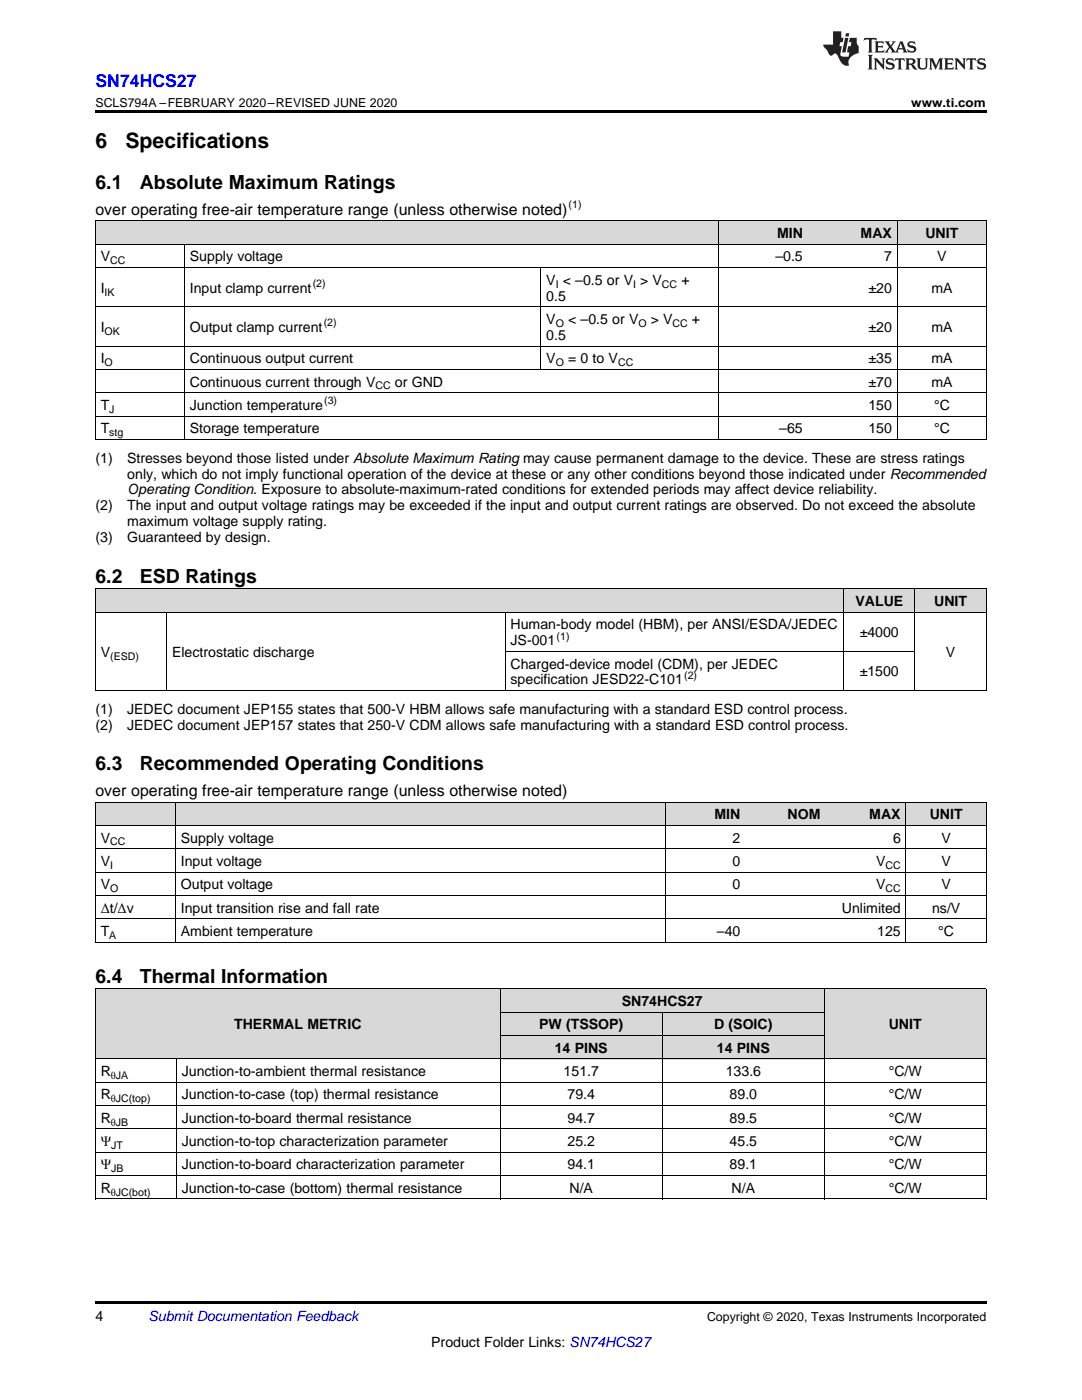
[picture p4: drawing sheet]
<svg xmlns="http://www.w3.org/2000/svg" width="216mm" height="279mm" viewBox="0 0 216 279" stroke-linecap="round" stroke-linejoin="round" font-family="sans-serif">
<defs><g id="words">
<g font-size="4.2">
<text x="19" y="29.6">6</text>
<text x="25" y="29.6">Specifications</text>
</g>
<g font-size="3.9">
<text x="19" y="37.7">6.1</text>
<text x="27.9" y="37.7">Absolute Maximum Ratings</text>
<text x="19" y="116.3">6.2</text>
<text x="27.9" y="116.3">ESD Ratings</text>
<text x="19" y="153.7">6.3</text>
<text x="27.9" y="153.7">Recommended Operating Conditions</text>
<text x="19" y="196.1">6.4</text>
<text x="27.9" y="196.1">Thermal Information</text>
</g>
<text font-size="3.5" fill="#00f" x="19" y="17.3">SN74HCS27</text>
<g font-size="3.2">
<text x="19" y="42.9">over operating free-air temperature range (unless otherwise noted)</text>
<text x="19" y="158.9">over operating free-air temperature range (unless otherwise noted)</text>
</g>
<g font-size="2.8">
<text x="155" y="47.5">MIN</text>
<text x="171.7" y="47.5">MAX</text>
<text x="184.6" y="47.5">UNIT</text>
<text x="20.1" y="52.2">V</text>
<text x="37.9" y="52.2">Supply voltage</text>
<text x="154.7" y="52.2">–0.5</text>
<text x="176.4" y="52.2">7</text>
<text x="187" y="52.2">V</text>
<text x="20.1" y="58.4">I</text>
<text x="37.9" y="58.4">Input clamp current</text>
<text x="109" y="56.8">V &lt; –0.5 or V &gt; V</text>
<text x="136" y="56.8">+</text>
<text x="173.3" y="58.4">±20</text>
<text x="185.8" y="58.4">mA</text>
<text x="109" y="60">0.5</text>
<text x="109" y="64.7">V</text>
<text x="113.3" y="64.7">&lt; –0.5 or V</text>
<text x="129.9" y="64.7">&gt; V</text>
<text x="138.1" y="64.7">+</text>
<text x="20.1" y="66.3">I</text>
<text x="37.9" y="66.3">Output clamp current</text>
<text x="109" y="67.8">0.5</text>
<text x="173.3" y="66.3">±20</text>
<text x="185.8" y="66.3">mA</text>
<text x="20.1" y="72.5">I</text>
<text x="37.9" y="72.5">Continuous output current</text>
<text x="37.9" y="77.2">Continuous current through V</text>
<text x="78.8" y="77.2">or GND</text>
<text x="109" y="72.5">V</text>
<text x="113.3" y="72.5">= 0 to V</text>
<text x="173.3" y="72.5">±35</text>
<text x="173.3" y="77.2">±70</text>
<text x="185.8" y="72.5">mA</text>
<text x="185.8" y="77.2">mA</text>
<text x="20.1" y="81.8">T</text>
<text x="37.9" y="81.8">Junction temperature</text>
<text x="173.3" y="81.8">150</text>
<text x="186.4" y="81.8">°C</text>
<text x="20.1" y="86.5">T</text>
<text x="37.9" y="86.5">Storage temperature</text>
<text x="155.5" y="86.5">–65</text>
<text x="173.3" y="86.5">150</text>
<text x="186.4" y="86.5">°C</text>
<text x="19" y="92.3">(1)</text>
<text x="25.4" y="92.3">Stresses beyond those listed under Absolute Maximum Rating may cause permanent damage to the device. These are stress ratings</text>
<text x="25.4" y="95.5">only, which do not imply functional operation of the device at these or any other conditions beyond those indicated under Recommended</text>
<text x="19" y="101.8">(2)</text>
<text x="25.4" y="101.8">The input and output voltage ratings may be exceeded if the input and output current ratings are observed. Do not exceed the absolute</text>
<text x="25.4" y="98.7">Operating Condition. Exposure to absolute-maximum-rated conditions for extended periods may affect device reliability.</text>
<text x="25.4" y="105">maximum voltage supply rating.</text>
<text x="19" y="108.2">(3)</text>
<text x="25.4" y="108.2">Guaranteed by design.</text>
<text x="101.9" y="125.6">Human-body model (HBM), per ANSI/ESDA/JEDEC</text>
<text x="170.7" y="120.9">VALUE</text>
<text x="186.4" y="120.9">UNIT</text>
<text x="20.1" y="131.1">V</text>
<text x="34.3" y="131.1">Electrostatic discharge</text>
<text x="101.9" y="128.8">JS-001</text>
<text x="171.6" y="127.2">±4000</text>
<text x="188.7" y="131.1">V</text>
<text x="101.9" y="133.4">Charged-device model (CDM), per JEDEC</text>
<text x="101.9" y="136.6">specification JESD22-C101</text>
<text x="171.6" y="135">±1500</text>
<text x="19" y="142.5">(1)</text>
<text x="25.4" y="142.5">JEDEC document JEP155 states that 500-V HBM allows safe manufacturing with a standard ESD control process.</text>
<text x="19" y="145.6">(2)</text>
<text x="25.4" y="145.6">JEDEC document JEP157 states that 250-V CDM allows safe manufacturing with a standard ESD control process.</text>
<text x="142.6" y="163.5">MIN</text>
<text x="157.2" y="163.5">NOM</text>
<text x="173.5" y="163.5">MAX</text>
<text x="185.5" y="163.5">UNIT</text>
<text x="20.1" y="168.2">V</text>
<text x="20.1" y="172.8">V</text>
<text x="36.1" y="168.2">Supply voltage</text>
<text x="36.1" y="172.8">Input voltage</text>
<text x="146.2" y="168.2">2</text>
<text x="146.2" y="172.8">0</text>
<text x="174.8" y="172.8">V</text>
<text x="178.2" y="168.2">6</text>
<text x="187.9" y="168.2">V</text>
<text x="187.9" y="172.8">V</text>
<text x="20.1" y="177.5">V</text>
<text x="36.1" y="177.5">Output voltage</text>
<text x="146.2" y="177.5">0</text>
<text x="174.8" y="177.5">V</text>
<text x="187.9" y="177.5">V</text>
<text x="20.1" y="182.1">Δt/Δv</text>
<text x="36.1" y="182.1">Input transition rise and fall rate</text>
<text x="168" y="182.1">Unlimited</text>
<text x="186" y="182.1">ns/V</text>
<text x="20.1" y="186.8">T</text>
<text x="36.1" y="186.8">Ambient temperature</text>
<text x="143.1" y="186.8">–40</text>
<text x="175" y="186.8">125</text>
<text x="187.2" y="186.8">°C</text>
<text x="124.1" y="200.8">SN74HCS27</text>
<text x="46.7" y="205.5">THERMAL METRIC</text>
<text x="107.6" y="205.5">PW (TSSOP)</text>
<text x="142.5" y="205.5">D (SOIC)</text>
<text x="177.3" y="205.5">UNIT</text>
<text x="20.1" y="214.8">R</text>
<text x="36.3" y="214.8">Junction-to-ambient thermal resistance</text>
<text x="110.7" y="210.1">14 PINS</text>
<text x="112.5" y="214.8">151.7</text>
<text x="143.1" y="210.1">14 PINS</text>
<text x="144.8" y="214.8">133.6</text>
<text x="177.3" y="214.8">°C/W</text>
<text x="20.1" y="219.4">R</text>
<text x="36.3" y="219.4">Junction-to-case (top) thermal resistance</text>
<text x="113.2" y="219.4">79.4</text>
<text x="145.6" y="219.4">89.0</text>
<text x="177.3" y="219.4">°C/W</text>
<text x="20.1" y="224.1">R</text>
<text x="36.3" y="224.1">Junction-to-board thermal resistance</text>
<text x="113.2" y="224.1">94.7</text>
<text x="145.6" y="224.1">89.5</text>
<text x="177.3" y="224.1">°C/W</text>
<text x="20.1" y="228.7">Ψ</text>
<text x="20.1" y="233.4">Ψ</text>
<text x="36.3" y="228.7">Junction-to-top characterization parameter</text>
<text x="36.3" y="233.4">Junction-to-board characterization parameter</text>
<text x="113.2" y="228.7">25.2</text>
<text x="113.2" y="233.4">94.1</text>
<text x="145.6" y="228.7">45.5</text>
<text x="145.6" y="233.4">89.1</text>
<text x="177.3" y="228.7">°C/W</text>
<text x="177.3" y="233.4">°C/W</text>
<text x="20.1" y="238.1">R</text>
<text x="36.3" y="238.1">Junction-to-case (bottom) thermal resistance</text>
<text x="113.6" y="238.1">N/A</text>
<text x="146" y="238.1">N/A</text>
<text x="177.3" y="238.1">°C/W</text>
<text x="19" y="263.6">4</text>
<text x="86" y="268.9">Product Folder Links: SN74HCS27</text>
</g>
<text font-size="2.8" fill="#0000c8" x="29.6" y="263.6">Submit Documentation Feedback</text>
<g font-size="2.5">
<text x="19" y="21.4">SCLS794A –FEBRUARY 2020–REVISED JUNE 2020</text>
<text x="181.8" y="21.4">www.ti.com</text>
<text x="141.1" y="263.6">Copyright © 2020, Texas Instruments Incorporated</text>
</g>
<g font-size="2.1">
<text x="113.5" y="41.6">(1)</text>
<text x="22" y="52.7">CC</text>
<text x="20.9" y="59">IK</text>
<text x="62.4" y="57.3">(2)</text>
<text x="110.9" y="57.4">I</text>
<text x="126.3" y="57.4">I</text>
<text x="132.1" y="57.4">CC</text>
<text x="64.6" y="65.1">(2)</text>
<text x="110.9" y="65.2">O</text>
<text x="127.4" y="65.2">O</text>
<text x="134.2" y="65.2">CC</text>
<text x="20.9" y="66.8">OK</text>
<text x="20.9" y="73.1">O</text>
<text x="74.9" y="77.7">CC</text>
<text x="110.9" y="73.1">O</text>
<text x="123.3" y="73.1">CC</text>
<text x="21.8" y="82.4">J</text>
<text x="64.7" y="80.7">(3)</text>
<text x="21.8" y="87">stg</text>
<text x="22" y="131.7">(ESD)</text>
<text x="111.1" y="127.6">(1)</text>
<text x="136.5" y="135.5">(2)</text>
<text x="22" y="168.7">CC</text>
<text x="22" y="173.4">I</text>
<text x="176.7" y="173.4">CC</text>
<text x="22" y="178">O</text>
<text x="176.7" y="178">CC</text>
<text x="21.8" y="187.4">A</text>
<text x="22.1" y="215.3">θJA</text>
<text x="22.1" y="220">θJC(top)</text>
<text x="22.1" y="224.6">θJB</text>
<text x="22.2" y="229.3">JT</text>
<text x="22.2" y="234">JB</text>
<text x="22.1" y="238.6">θJC(bot)</text>
</g>
</g></defs>
<g fill="#d8d8d8">
<path d="M19 197.4h16.2v14h-16.2z"/>
<path d="M35.2 197.4h64.6v14h-64.6z"/>
<path d="M164.5 197.4h32.3v14h-32.3z"/>
<path d="M99.8 206.7h32.4v4.7h-32.4z"/>
<path d="M132.2 206.7h32.3v4.7h-32.3z"/>
<path d="M99.8 202.1h32.4v4.6h-32.4z"/>
<path d="M132.2 202.1h32.3v4.6h-32.3z"/>
<path d="M99.8 197.4h32.4v4.7h-32.4z"/>
<path d="M132.2 197.4h32.3v4.7h-32.3z"/>
<path d="M19 160.1h16v4.7h-16z"/>
<path d="M35 160.1h97.8v4.7h-97.8z"/>
<path d="M132.8 160.1h16v4.7h-16z"/>
<path d="M148.8 160.1h16v4.7h-16z"/>
<path d="M164.8 160.1h16v4.7h-16z"/>
<path d="M180.8 160.1h16v4.7h-16z"/>
<path d="M19 117.5h14.3v4.7h-14.3z"/>
<path d="M33.3 117.5h67.5v4.7h-67.5z"/>
<path d="M100.8 117.5h67.6v4.7h-67.6z"/>
<path d="M168.4 117.5h14.2v4.7h-14.2z"/>
<path d="M182.6 117.5h14.2v4.7h-14.2z"/>
<path d="M19 44.1h17.8v4.7h-17.8z"/>
<path d="M36.8 44.1h71.1v4.7h-71.1z"/>
<path d="M107.9 44.1h35.6v4.7h-35.6z"/>
<path d="M143.5 44.1h17.8v4.7h-17.8z"/>
<path d="M161.3 44.1h17.8v4.7h-17.8z"/>
<path d="M179.1 44.1h17.7v4.7h-17.7z"/>
</g>
<g fill="#000">
<path d="M19 22h177.8v.5h-177.8zM19 137.8l.2 .1zM100.7 137.8l.1 .1zM168.3 137.8l.1 .1zM182.5 137.8l.1 .1zM196.7 137.8l.1 .1zM19 188l.2 .1zM132.7 188l.1 .1zM148.7 188l.1 .1zM164.7 188l.1 .1zM180.7 188l.1 .1zM196.7 188l.1 .1z"/>
<path d="M19 239.3h.2zM99.7 239.3h.1zM132.1 239.3h.1zM164.4 239.3h.1zM196.7 239.3h.1zM19 259.7h177.8v.5h-177.8z"/>
</g>
<g fill="none" stroke="#000" stroke-width=".2">
<path d="M19 53.4h177.8M19 48.7h177.8M19 44.1h177.8M19.1 44.1v43.6M36.8 48.8v38.9M107.9 53.4v20.4M143.5 44.1v43.6M179 44.1v43.6M196.8 44.1v43.6M19 78.4h177.8M19 73.7h177.8M19 69.1h177.8"/>
<path d="M19 61.2h177.8M19 87.7h177.8M19 83h177.8M19 117.5h177.8M19.1 117.5v20.4M168.3 117.5v20.4M182.5 117.5v20.4M196.8 117.5v20.4M19 137.8h177.8M19 122.1h177.8M33.2 122.2v15.7M100.8 122.2v15.7"/>
<path d="M100.8 130h81.8M19 160.1h177.8v28M19 178.7h177.8M19 174h177.8M19 169.4h177.8M19 164.7h177.8M19.1 160.1v28M35 160.1v28M132.8 160.1v28M180.8 160.1v28M19 197.4h177.8M19 188h177.8"/>
<path d="M19 183.4h177.8M19.1 197.4v41.9M99.8 197.4v41.9M164.4 197.4v41.9M196.8 197.4v41.9M19 216h177.8M19 211.3h177.8M35.2 211.3v28M99.8 206.7h64.7M99.8 202h64.7M132.1 202v37.3M19 239.3h177.8"/>
<path d="M19 234.6h177.8M19 230h177.8M19 225.3h177.8M19 220.6h177.8"/>
</g>
<g fill="#231f20">
<path d="M172.5 7.6l-.1 .5 .4-.2h.6v.1v2.1l-.2 .4h.9l-.2-.4v-2.1l.1-.1h.5l.5 .2-.2-.5zM174.5 8.3l.2 .3v1.5l-.2 .4h1.8l.2-.6a1.04 1.04 0 0 1-1.3 .2v-.7h.6l.3 .2v-.6l-.3 .2h-.6v-.6l.8-.1 .4 .3-.2-.5zM176.5 8.3l.9 1.1-.9 1.1h.8l-.2-.2 .4-.7 .5 .7-.2 .2h1.5l-.2-.2 .2-.4h.9l.1 .4-.2 .2h1l-.3-.3-.7-1.9h-.5l-.9 2-.8-1 .9-1h-.8l.1 .3-.4 .5-.3-.6 .1-.2zM179.7 8.6l.4 1h-.7zM181.3 8.4a.63 .63 0 0 0-.2 .7 .63 .63 0 0 0 .6 .4l.6 .2 .1 .2a.75 .75 0 0 1-.7 .4 .75 .75 0 0 1-.6-.5l.1 .7 .1-.1a1.11 1.11 0 0 0 1.5-.6 1.13 1.13 0 0 0-1.2-.8l-.1-.4a1.04 1.04 0 0 1 1.2 .2l-.2-.5-.2 .1-.4-.2zM173.2 10.9l.2 .4v2.2l-.2 .4h1l-.3-.4v-2.2l.3-.4zM174.3 11.6l.3 .4v1.5l-.3 .4h.8l-.2-.4v-1.3l1.5 1.7v-1.9l.2-.4h-.7l.2 .4v.9l-1.1-1.3zM177 11.8a.62 .62 0 0 0-.2 .7 .62 .62 0 0 0 .6 .4l.6 .1 .1 .3a.76 .76 0 0 1-.7 .3 .76 .76 0 0 1-.7-.4l.2 .7 .1-.1a1.11 1.11 0 0 0 1.5-.6 1.13 1.13 0 0 0-1.2-.8l-.1-.4a1.04 1.04 0 0 1 1.2 .2l-.2-.6-.2 .1-.5-.1zM178.7 11.6l-.2 .6a.61 .61 0 0 1 .8-.3v1.6l-.2 .4h.9l-.2-.4v-1.6a.63 .63 0 0 1 .7 .3l-.1-.6zM180.6 11.6l.3 .4v1.5l-.3 .4h1l-.2-.2-.1-.8 .6 .2a.76 .76 0 0 0 1.2 .7l-1-1a.58 .58 0 0 0 .6-.5 .58 .58 0 0 0-.5-.6zM181.4 11.9h.1a.45 .45 0 0 1 .5 .1 .45 .45 0 0 1 .1 .5l-.8 .2zM182.9 11.6l.2 .2a2.17 2.17 0 0 0 .3 1.9 .99 .99 0 0 0 1.6-.6v-1.1l.2-.4h-.7l.2 .2a1.92 1.92 0 0 1-.2 1.8 .6 .6 0 0 1-.9-.5v-1.1l.2-.4zM185.4 11.6l.2 .4v1.5l-.2 .4h.7l-.2-.4v-1.4l.8 1.8 .8-1.8v1.4l-.2 .4h.9l-.2-.4v-1.5l.2-.4h-.8l-.6 1.5-.6-1.5zM188.4 11.6l.2 .4v1.5l-.2 .4h1.8l.1-.6a1.04 1.04 0 0 1-1.2 .1v-.6h.5l.4 .2v-.6l-.4 .2h-.5v-.7h.8l.3 .3-.1-.6zM190.5 11.6l.2 .4v1.5l-.2 .4h.7l-.2-.4v-1.3l1.5 1.7v-1.9l.2-.4h-.7l.2 .4v.9l-1.1-1.3zM192.9 11.6l-.1 .6a.61 .61 0 0 1 .7-.3l.1 1.6-.3 .4h1l-.3-.4 .1-1.6a.63 .63 0 0 1 .7 .3l-.1-.6zM195.2 11.8a.62 .62 0 0 0-.2 .7 .62 .62 0 0 0 .6 .4l.6 .1 .1 .3a.76 .76 0 0 1-.7 .3 .76 .76 0 0 1-.6-.4l.1 .7 .1-.1a1.11 1.11 0 0 0 1.6-.6 1.13 1.13 0 0 0-1.3-.8l-.1-.4a1.04 1.04 0 0 1 1.2 .2l-.1-.6-.2 .1-.5-.1z"/>
<path d="M166.2 6.3v2.6h-1.9v.4l.8 .9a.91 .91 0 0 0 1 .8 .56 .56 0 0 1 .5-.3 .56 .56 0 0 1 .5 .3l.4 .8a1.53 1.53 0 0 0 1.9 1.2 1.54 1.54 0 0 1 1-2.1l.9-.3v-1.4a1.52 1.52 0 0 1-.4-1.6h-1.3l-.2 .8h.5l-.2 .8h-.5l-.1 1v.2l.4 .1-.2 .8a1.93 1.93 0 0 1-1.6-.3l.3-1.8h-.5l.2-.8h.4l.2-.8h-.4v-1.3zM168.6 7.6l-.6 2.9h.7l.6-2.9zM168.8 6.6l-.1 .7h.6l.2-.7z"/>
</g>
<use href="#words"/>
</svg>
